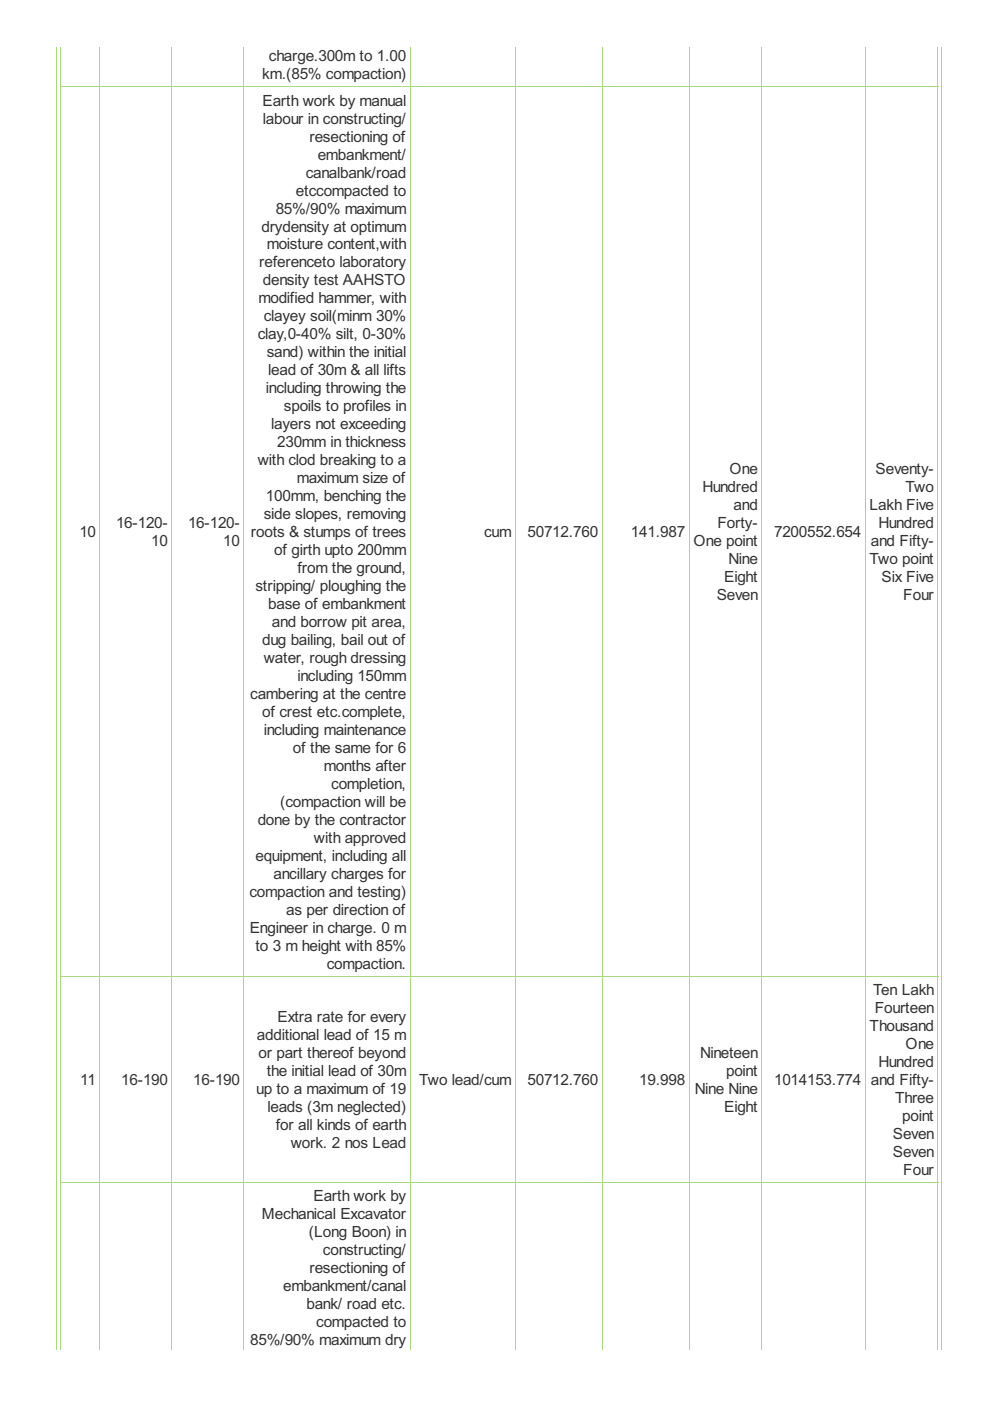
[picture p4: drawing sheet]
<svg xmlns="http://www.w3.org/2000/svg" width="210mm" height="297mm" viewBox="0 0 210 297" stroke-linecap="round" stroke-linejoin="round" font-family="sans-serif">
<defs><g id="words">
<g font-size="3.7" fill="#333">
<text x="55.6" y="16.8">km.(85% compaction)</text>
<text x="57" y="13">charge.300m to 1.00</text>
<text x="55.7" y="22.4">Earth work by manual</text>
<text x="55.8" y="26.2">labour in constructing/</text>
<text x="65.6" y="30">resectioning of</text>
<text x="67.4" y="33.8">embankment/</text>
<text x="62.7" y="41.5">etccompacted to</text>
<text x="64.8" y="37.6">canalbank/road</text>
<text x="58.5" y="45.3">85%/90% maximum</text>
<text x="55.4" y="49.1">drydensity at optimum</text>
<text x="56.6" y="52.9">moisture content,with</text>
<text x="55" y="56.7">referenceto laboratory</text>
<text x="54.8" y="64.3">modified hammer, with</text>
<text x="55.8" y="60.5">density test AAHSTO</text>
<text x="54.6" y="72">clay,0-40% silt, 0-30%</text>
<text x="55.9" y="68.2">clayey soil(minm 30%</text>
<text x="56.6" y="75.8">sand) within the initial</text>
<text x="56.4" y="83.4">including throwing the</text>
<text x="56.9" y="79.6">lead of 30m &amp; all lifts</text>
<text x="60.2" y="87.2">spoils to profiles in</text>
<text x="57.5" y="91">layers not exceeding</text>
<text x="58.8" y="94.8">230mm in thickness</text>
<text x="54.6" y="98.7">with clod breaking to a</text>
<text x="154.7" y="100.6">One</text>
<text x="185.6" y="100.6">Seventy-</text>
<text x="56.4" y="106.3">100mm, benching the</text>
<text x="62.9" y="102.5">maximum size of</text>
<text x="148.9" y="104.4">Hundred</text>
<text x="192" y="104.4">Two</text>
<text x="16.8" y="113.9">10</text>
<text x="24.6" y="112">16-120-</text>
<text x="39.9" y="112">16-120-</text>
<text x="53.2" y="113.9">roots &amp; stumps of trees</text>
<text x="55.9" y="110.1">side slopes, removing</text>
<text x="102.6" y="113.9">cum</text>
<text x="111.9" y="113.9">50712.760</text>
<text x="133.8" y="113.9">141.987</text>
<text x="152.1" y="112">Forty-</text>
<text x="155.6" y="108.2">and</text>
<text x="164.1" y="113.9">7200552.654</text>
<text x="184.4" y="108.2">Lakh Five</text>
<text x="186.3" y="112">Hundred</text>
<text x="32.1" y="115.8">10</text>
<text x="47.3" y="115.8">10</text>
<text x="58.1" y="117.7">of girth upto 200mm</text>
<text x="147" y="115.8">One point</text>
<text x="154.5" y="119.6">Nine</text>
<text x="184.4" y="119.6">Two point</text>
<text x="184.6" y="115.8">and Fifty-</text>
<text x="54.2" y="125.4">stripping/ ploughing the</text>
<text x="63.1" y="121.5">from the ground,</text>
<text x="153.5" y="123.5">Eight</text>
<text x="186.9" y="123.5">Six Five</text>
<text x="56.9" y="129.2">base of embankment</text>
<text x="152" y="127.3">Seven</text>
<text x="191.5" y="127.3">Four</text>
<text x="55.6" y="136.8">dug bailing, bail out of</text>
<text x="57.7" y="133">and borrow pit area,</text>
<text x="55.9" y="140.6">water, rough dressing</text>
<text x="53.1" y="148.2">cambering at the centre</text>
<text x="63.1" y="144.4">including 150mm</text>
<text x="55.6" y="152.1">of crest etc.complete,</text>
<text x="55.9" y="155.9">including maintenance</text>
<text x="62.1" y="159.7">of the same for 6</text>
<text x="68.6" y="163.5">months after</text>
<text x="70.2" y="167.3">completion,</text>
<text x="59.4" y="171.1">(compaction will be</text>
<text x="54.6" y="174.9">done by the contractor</text>
<text x="66.6" y="178.8">with approved</text>
<text x="54.2" y="182.6">equipment, including all</text>
<text x="52.9" y="190.2">compaction and testing)</text>
<text x="58" y="186.4">ancillary charges for</text>
<text x="53" y="197.8">Engineer in charge. 0 m</text>
<text x="60.7" y="194">as per direction of</text>
<text x="54.2" y="201.6">to 3 m height with 85%</text>
<text x="69.3" y="205.4">compaction.</text>
<text x="185.2" y="211">Ten Lakh</text>
<text x="185.5" y="214.8">Fourteen</text>
<text x="54.5" y="220.5">additional lead of 15 m</text>
<text x="58.8" y="216.7">Extra rate for every</text>
<text x="184.4" y="218.6">Thousand</text>
<text x="54.8" y="224.4">or part thereof beyond</text>
<text x="148.5" y="224.4">Nineteen</text>
<text x="186.3" y="226.3">Hundred</text>
<text x="192" y="222.5">One</text>
<text x="17" y="230.1">11</text>
<text x="25.7" y="230.1">16-190</text>
<text x="41" y="230.1">16-190</text>
<text x="54.3" y="232">up to a maximum of 19</text>
<text x="56.6" y="228.2">the initial lead of 30m</text>
<text x="88.9" y="230.1">Two lead/cum</text>
<text x="111.9" y="230.1">50712.760</text>
<text x="135.5" y="230.1">19.998</text>
<text x="147.3" y="232">Nine Nine</text>
<text x="154" y="228.2">point</text>
<text x="164.1" y="230.1">1014153.774</text>
<text x="184.6" y="230.1">and Fifty-</text>
<text x="189.8" y="233.9">Three</text>
<text x="56.7" y="235.8">leads (3m neglected)</text>
<text x="58.5" y="239.6">for all kinds of earth</text>
<text x="153.5" y="235.8">Eight</text>
<text x="191.3" y="237.7">point</text>
<text x="61.6" y="243.4">work. 2 nos Lead</text>
<text x="189.3" y="241.5">Seven</text>
<text x="189.3" y="245.3">Seven</text>
<text x="191.5" y="249.1">Four</text>
<text x="66.5" y="254.7">Earth work by</text>
<text x="55.5" y="258.5">Mechanical Excavator</text>
<text x="65.5" y="262.3">(Long Boon) in</text>
<text x="65.6" y="270">resectioning of</text>
<text x="68.5" y="266.2">constructing/</text>
<text x="60" y="273.8">embankment/canal</text>
<text x="65" y="277.6">bank/ road etc.</text>
<text x="67" y="281.4">compacted to</text>
<text x="53.1" y="285.2">85%/90% maximum dry</text>
</g>
</g></defs>
<g fill="none" stroke="#a8da7f" stroke-width=".21">
<path d="M12 9.9v276.2M12.9 18.3h186M12.9 9.9v276.2M21.2 9.9v276.2M36.4 9.9v276.2M51.7 9.9v276.2M87 9.9v276.2M109.2 9.9v276.2M127.7 9.9v276.2M146.1 9.9v276.2M161.5 9.9v276.2M183.4 9.9v276.2"/>
<path d="M198.9 9.9v276.2M199.6 9.9v276.2M12.9 207h186M12.9 250.7h186"/>
</g>
<use href="#words"/>
</svg>
